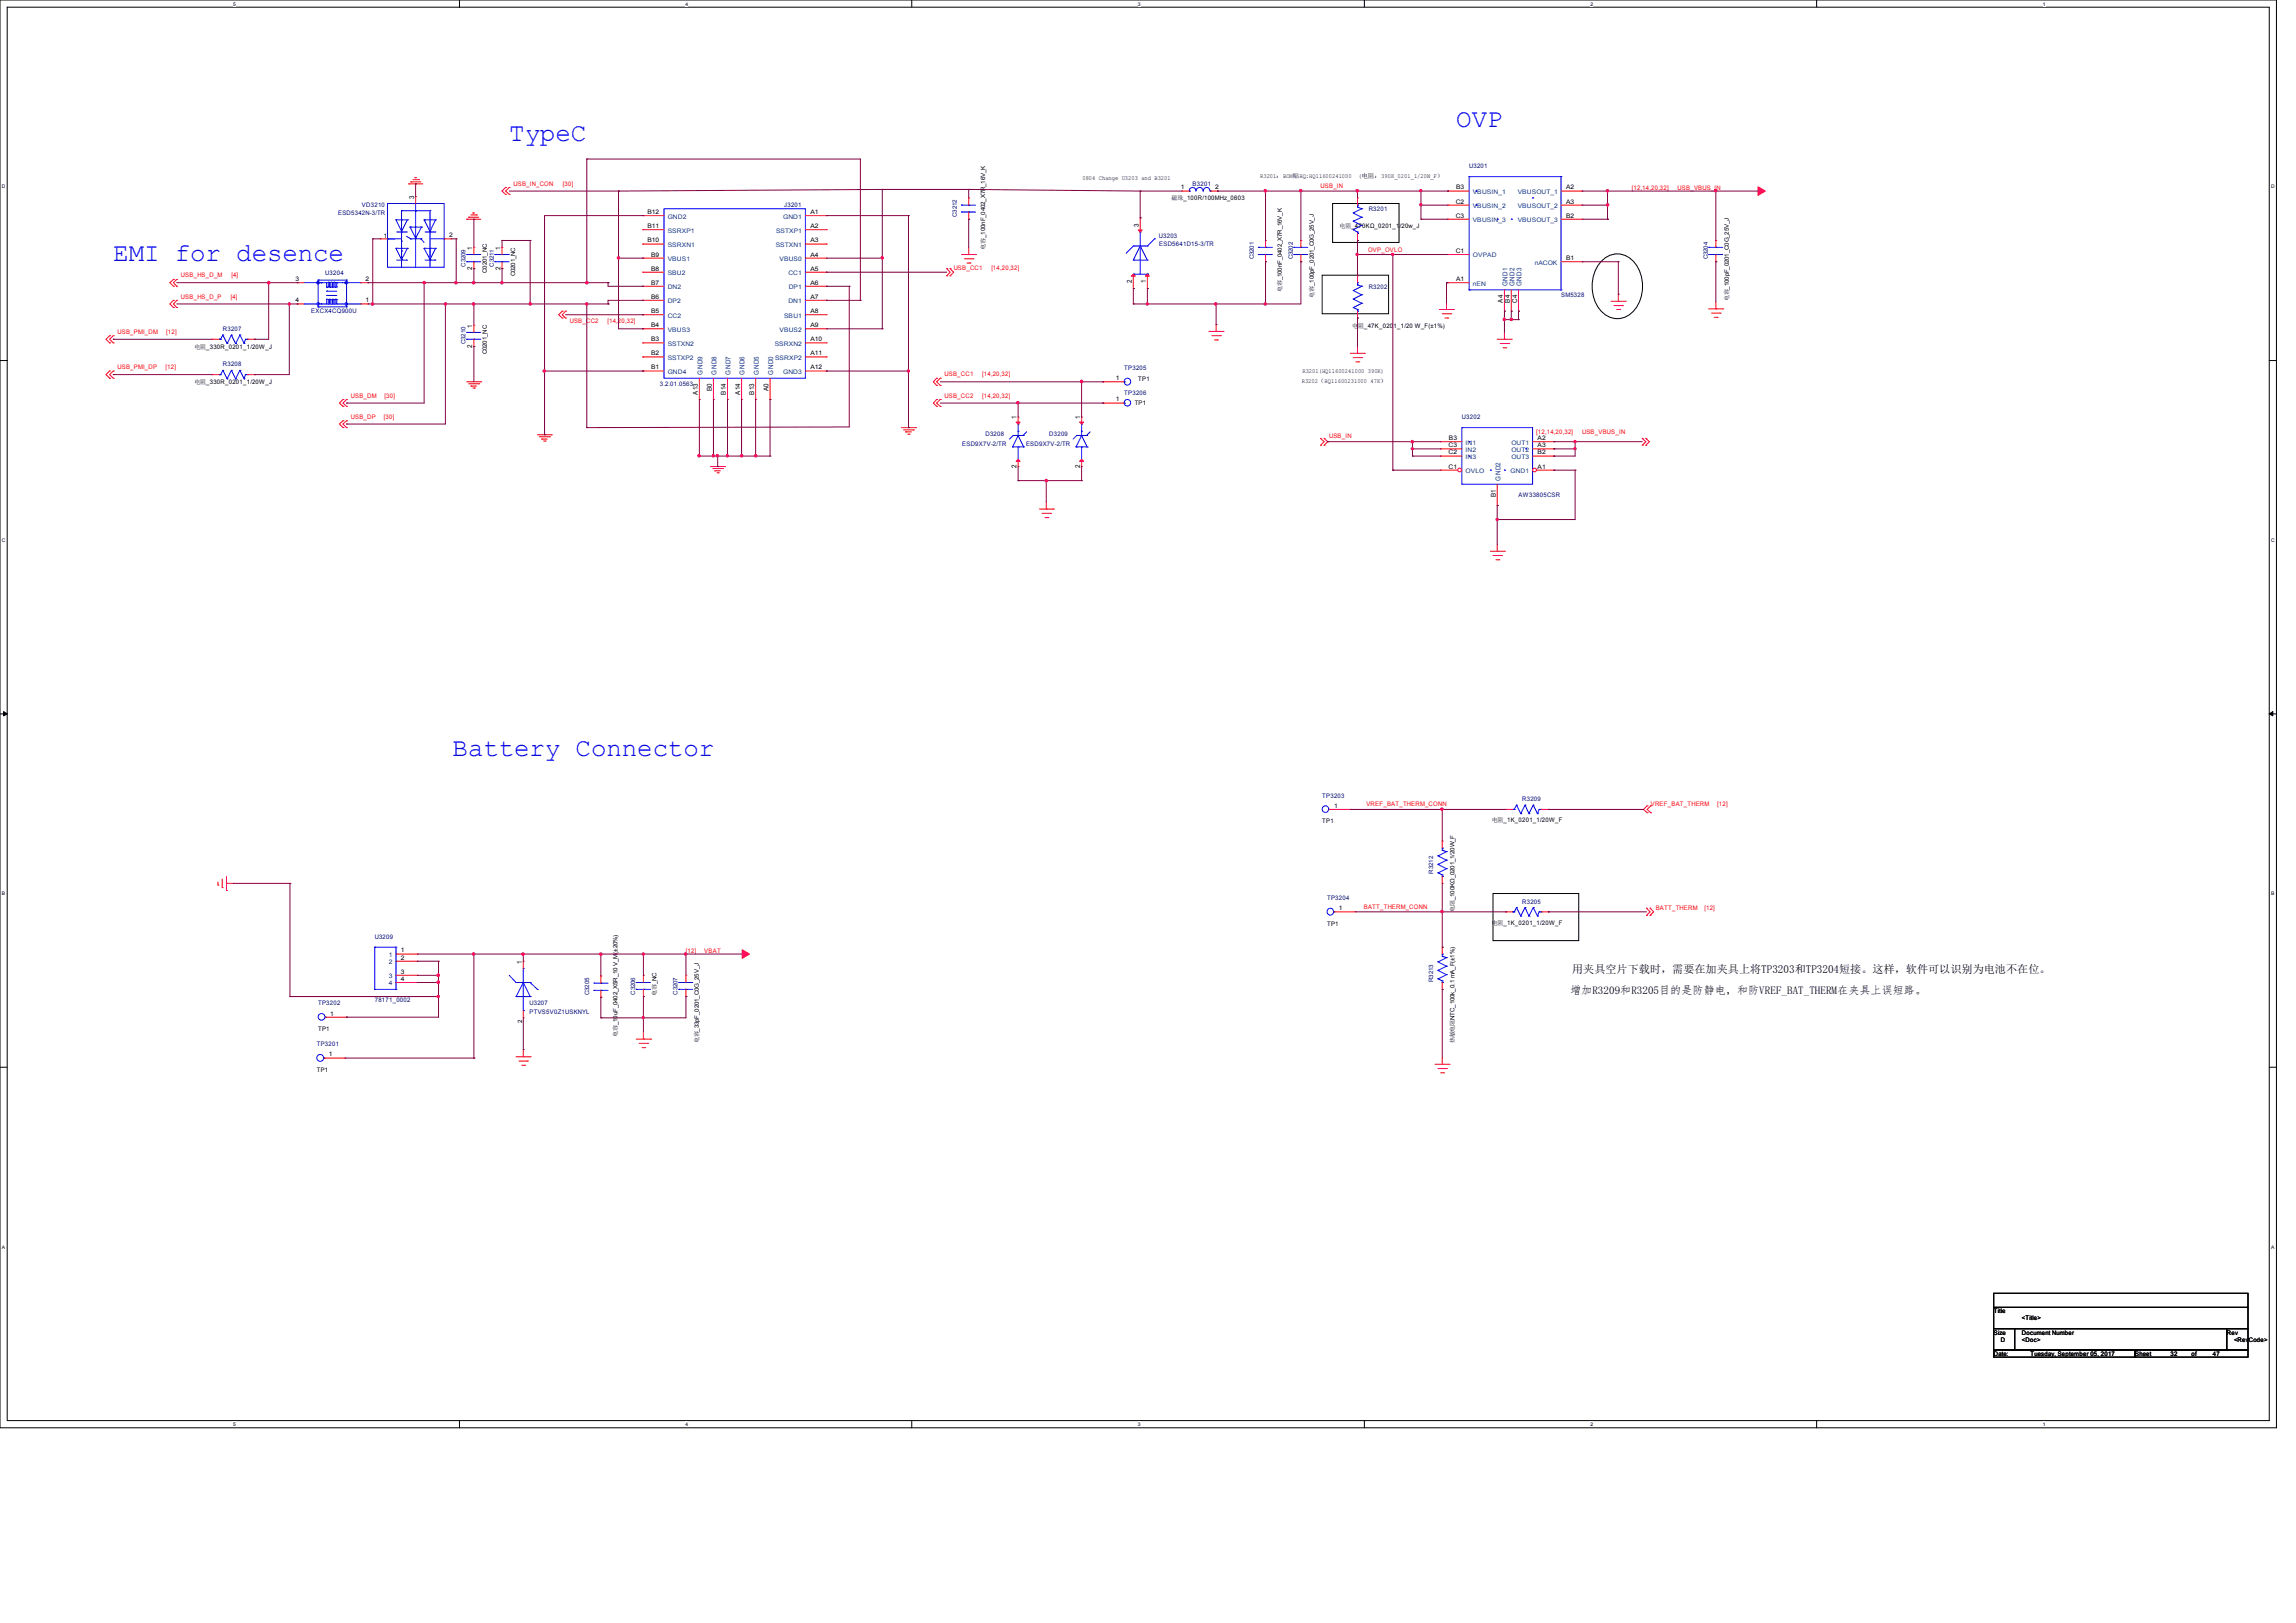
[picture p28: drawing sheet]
<svg xmlns="http://www.w3.org/2000/svg" width="297mm" height="210mm" viewBox="0 0 297 210" stroke-linecap="round" stroke-linejoin="round" font-family="sans-serif">
<defs><g id="words">
<g font-size="3.3" fill="#00f">
<text x="188.4" y="16.4">OVP</text>
<text x="65.9" y="18.2">TypeC</text>
<text x="14.6" y="33.8">EMI for desence</text>
<text x="58.5" y="97.8">Battery Connector</text>
</g>
<g font-size="1.4">
<text x="203.4" y="125.9">用夹具空片下载时，需要在加夹具上将TP3203和TP3204短接。这样，软件可以识别为电池不在位。</text>
<text x="203.1" y="128.6">增加R3209和R3205目的是防静电，和防VREF_BAT_THERM在夹具上误短路。</text>
</g>
<g font-size=".9">
<text x="53.6" y="25.7" transform="rotate(-90 53.6 25.7)">3</text>
<text x="147.3" y="29.4" transform="rotate(-90 147.3 29.4)">3</text>
<text x="61.1" y="35" transform="rotate(-90 61.1 35)">2</text>
<text x="61.1" y="32.3" transform="rotate(-90 61.1 32.3)">1</text>
<text x="64.7" y="35" transform="rotate(-90 64.7 35)">2</text>
<text x="64.7" y="32.3" transform="rotate(-90 64.7 32.3)">1</text>
<text x="146.4" y="36.6" transform="rotate(-90 146.4 36.6)">2</text>
<text x="148.2" y="36.6" transform="rotate(-90 148.2 36.6)">1</text>
<text x="194.4" y="39.2" transform="rotate(-90 194.4 39.2)">A4</text>
<text x="195.3" y="39.2" transform="rotate(-90 195.3 39.2)">B4</text>
<text x="196.2" y="39.2" transform="rotate(-90 196.2 39.2)">C4</text>
<text x="61.1" y="45" transform="rotate(-90 61.1 45)">2</text>
<text x="61.1" y="42.4" transform="rotate(-90 61.1 42.4)">1</text>
<text x="90.3" y="51.1" transform="rotate(-90 90.3 51.1)">A13</text>
<text x="92.1" y="50.6" transform="rotate(-90 92.1 50.6)">B0</text>
<text x="93.9" y="51.1" transform="rotate(-90 93.9 51.1)">B14</text>
<text x="95.7" y="51.1" transform="rotate(-90 95.7 51.1)">A14</text>
<text x="97.5" y="51.1" transform="rotate(-90 97.5 51.1)">B13</text>
<text x="99.4" y="50.6" transform="rotate(-90 99.4 50.6)">A0</text>
<text x="131.5" y="54.2" transform="rotate(-90 131.5 54.2)">1</text>
<text x="139.7" y="54.2" transform="rotate(-90 139.7 54.2)">1</text>
<text x="131.5" y="60.5" transform="rotate(-90 131.5 60.5)">2</text>
<text x="139.7" y="60.5" transform="rotate(-90 139.7 60.5)">2</text>
<text x="193.5" y="64.3" transform="rotate(-90 193.5 64.3)">B1</text>
<text x="67.5" y="124.7" transform="rotate(-90 67.5 124.7)">1</text>
</g>
<g font-size=".9" fill="#004080">
<text x="195" y="37" transform="rotate(-90 195 37)">GND1</text>
<text x="195.9" y="37" transform="rotate(-90 195.9 37)">GND2</text>
<text x="196.8" y="37" transform="rotate(-90 196.8 37)">GND3</text>
<text x="90.9" y="48.5" transform="rotate(-90 90.9 48.5)">GND9</text>
<text x="92.7" y="48.5" transform="rotate(-90 92.7 48.5)">GND8</text>
<text x="94.5" y="48.5" transform="rotate(-90 94.5 48.5)">GND7</text>
<text x="96.3" y="48.5" transform="rotate(-90 96.3 48.5)">GND6</text>
<text x="98.1" y="48.5" transform="rotate(-90 98.1 48.5)">GND5</text>
<text x="100" y="48.5" transform="rotate(-90 100 48.5)">GND0</text>
<text x="194.1" y="62.2" transform="rotate(-90 194.1 62.2)">GND2</text>
</g>
<g font-size=".8">
<text x="140" y="23.3">0804 Change U3203 and B3201</text>
<text x="163" y="23">R3201：BOM贴HQ:HQ11600241000</text>
<text x="175.7" y="23">(电阻：390K_0201_1/20W_F）</text>
<text x="83.7" y="27.7">B12</text>
<text x="83.7" y="29.5">B11</text>
<text x="104.8" y="27.7">A1</text>
<text x="104.8" y="29.5">A2</text>
<text x="151.6" y="25.9">磁珠_100R/100MHz_0603</text>
<text x="152.8" y="24.5">1</text>
<text x="157.2" y="24.5">2</text>
<text x="173.3" y="29.5">电阻_470KΩ_0201_1/20w_J</text>
<text x="188.3" y="28.2">C3</text>
<text x="188.3" y="26.3">C2</text>
<text x="188.4" y="24.5">B3</text>
<text x="202.6" y="24.5">A2</text>
<text x="202.6" y="26.3">A3</text>
<text x="202.6" y="28.2">B2</text>
<text x="49.7" y="30.8">1</text>
<text x="58.1" y="30.7">2</text>
<text x="63" y="35.3" transform="rotate(-90 63 35.3)">C0201_NC</text>
<text x="66.6" y="35.8" transform="rotate(-90 66.6 35.8)">C0201_NC</text>
<text x="83.7" y="31.4">B10</text>
<text x="84.2" y="33.2">B9</text>
<text x="84.2" y="35">B8</text>
<text x="104.8" y="31.4">A3</text>
<text x="104.8" y="33.2">A4</text>
<text x="104.8" y="35">A5</text>
<text x="127.4" y="32.3" transform="rotate(-90 127.4 32.3)">电容_100nF_0402_X7R_16V_K</text>
<text x="188.3" y="32.7">C1</text>
<text x="202.6" y="33.7">B1</text>
<text x="38.2" y="36.4">3</text>
<text x="38.2" y="39.1">4</text>
<text x="47.3" y="39.1">1</text>
<text x="47.3" y="36.4">2</text>
<text x="84.2" y="36.8">B7</text>
<text x="84.2" y="38.7">B6</text>
<text x="84.2" y="40.5">B5</text>
<text x="104.8" y="36.8">A6</text>
<text x="104.8" y="38.7">A7</text>
<text x="104.8" y="40.5">A8</text>
<text x="165.8" y="37.8" transform="rotate(-90 165.8 37.8)">电容_100nF_0402_X7R_16V_K</text>
<text x="169.9" y="38.5" transform="rotate(-90 169.9 38.5)">电容_100pF_0201_C0G_25V_J</text>
<text x="188.4" y="36.4">A1</text>
<text x="223.6" y="39" transform="rotate(-90 223.6 39)">电容_100pF_0201_C0G_25V_J</text>
<text x="25.1" y="45.1">电阻_330R_0201_1/20W_J</text>
<text x="63" y="45.8" transform="rotate(-90 63 45.8)">C0201_NC</text>
<text x="84.2" y="47.8">B1</text>
<text x="84.2" y="42.3">B4</text>
<text x="84.2" y="44.2">B3</text>
<text x="84.2" y="46">B2</text>
<text x="104.8" y="42.3">A9</text>
<text x="104.8" y="44.2">A10</text>
<text x="104.8" y="46">A11</text>
<text x="104.8" y="47.8">A12</text>
<text x="174.9" y="42.4">电阻_47K_0201_1/20 W_F(±1%)</text>
<text x="25.1" y="49.7">电阻_330R_0201_1/20W_J</text>
<text x="144.3" y="49.2">1</text>
<text x="144.3" y="51.9">1</text>
<text x="146.8" y="52.5">TP1</text>
<text x="147.2" y="49.2">TP1</text>
<text x="168.4" y="49.5">R3202（HQ11600231000 47K）</text>
<text x="168.5" y="48.3">R3201(HQ11600241000 390K)</text>
<text x="187.4" y="57.9">C3</text>
<text x="187.4" y="58.8">C2</text>
<text x="187.4" y="56.9">B3</text>
<text x="198.9" y="56.9">A2</text>
<text x="198.9" y="57.9">A3</text>
<text x="198.9" y="58.8">B2</text>
<text x="187.4" y="60.6">C1</text>
<text x="198.9" y="60.6">A1</text>
<text x="171" y="106.5">TP1</text>
<text x="172.6" y="104.5">1</text>
<text x="193" y="106.4">电阻_1K_0201_1/20W_F</text>
<text x="171.7" y="119.8">TP1</text>
<text x="173.2" y="117.8">1</text>
<text x="188.1" y="118" transform="rotate(-90 188.1 118)">电阻_100KΩ_0201_1/20W_F</text>
<text x="193" y="119.6">电阻_1K_0201_1/20W_F</text>
<text x="51.9" y="123.2">1</text>
<text x="51.9" y="124.2">2</text>
<text x="51.9" y="126">3</text>
<text x="42.7" y="131.4">1</text>
<text x="51.9" y="126.9">4</text>
<text x="84.9" y="128.9" transform="rotate(-90 84.9 128.9)">电容_NC</text>
<text x="41.2" y="133.4">TP1</text>
<text x="42.5" y="136.7">1</text>
<text x="67.5" y="132.4" transform="rotate(-90 67.5 132.4)">2</text>
<text x="79.9" y="134.2" transform="rotate(-90 79.9 134.2)">电容_10uF_0402_X5R_10 V_M(±20%)</text>
<text x="90.4" y="135" transform="rotate(-90 90.4 135)">电容_33pF_0201_C0G_25V_J</text>
<text x="188.1" y="135" transform="rotate(-90 188.1 135)">热敏电阻NTC_100k_0.1 mA_F(±1%)</text>
<text x="41" y="138.7">TP1</text>
<text x="257.9" y="169.9">Title</text>
<text x="257.9" y="172.7">Size</text>
<text x="258.8" y="173.6">D</text>
<text x="261.6" y="172.7">Document Number</text>
<text x="261.6" y="173.6">&lt;Doc&gt;</text>
<text x="261.6" y="170.9">&lt;Title&gt;</text>
<text x="288.1" y="172.7">Rev</text>
<text x="289" y="173.6">&lt;RevCode&gt;</text>
<text x="257.9" y="175.4">Date:</text>
<text x="262.7" y="175.4">Tuesday, September 05, 2017</text>
<text x="276.2" y="175.4">Sheet</text>
<text x="280.8" y="175.4">32</text>
<text x="283.5" y="175.4">of</text>
<text x="286.2" y="175.4">47</text>
</g>
<g font-size=".8" fill="#000080">
<text x="190" y="21.8">U3201</text>
<text x="43.7" y="27.9">ESD5342N-3/TR</text>
<text x="46.8" y="26.8">VD3210</text>
<text x="101.4" y="26.8">J3201</text>
<text x="123.8" y="28.1" transform="rotate(-90 123.8 28.1)">C3212</text>
<text x="154.3" y="24.1">B3201</text>
<text x="177" y="27.3">R3201</text>
<text x="42.1" y="35.5">U3204</text>
<text x="60.2" y="34.5" transform="rotate(-90 60.2 34.5)">C3209</text>
<text x="63.9" y="34.5" transform="rotate(-90 63.9 34.5)">C3211</text>
<text x="149.9" y="30.8">U3203</text>
<text x="150" y="31.9">ESD5641D15-3/TR</text>
<text x="162.2" y="33.6" transform="rotate(-90 162.2 33.6)">C3201</text>
<text x="167.2" y="33.6" transform="rotate(-90 167.2 33.6)">C3202</text>
<text x="220.9" y="33.6" transform="rotate(-90 220.9 33.6)">C3204</text>
<text x="40.3" y="40.6">EXCX4CQ900U</text>
<text x="177" y="37.3">R3202</text>
<text x="201.9" y="38.4">SM5328</text>
<text x="28.8" y="47.4">R3208</text>
<text x="28.8" y="42.8">R3207</text>
<text x="60.2" y="44.5" transform="rotate(-90 60.2 44.5)">C3210</text>
<text x="145.4" y="47.9">TP3205</text>
<text x="85.3" y="50">3.2.01.0563</text>
<text x="145.4" y="51.1">TP3206</text>
<text x="124.5" y="57.7">ESD9X7V-2/TR</text>
<text x="127.5" y="56.4">D3208</text>
<text x="132.7" y="57.7">ESD9X7V-2/TR</text>
<text x="135.7" y="56.4">D3209</text>
<text x="189.1" y="54.3">U3202</text>
<text x="196.4" y="64.3">AW33805CSR</text>
<text x="171" y="103.2">TP3203</text>
<text x="196.9" y="103.6">R3209</text>
<text x="185.4" y="113" transform="rotate(-90 185.4 113)">R3212</text>
<text x="171.7" y="116.5">TP3204</text>
<text x="196.9" y="116.9">R3205</text>
<text x="48.5" y="121.5">U3209</text>
<text x="41.2" y="130.1">TP3202</text>
<text x="48.5" y="129.7">78171_0002</text>
<text x="68.5" y="130.1">U3207</text>
<text x="68.5" y="131.2">PTVS5V0Z1USKNYL</text>
<text x="76.2" y="128.8" transform="rotate(-90 76.2 128.8)">C3205</text>
<text x="82.2" y="128.7" transform="rotate(-90 82.2 128.7)">C3206</text>
<text x="87.6" y="128.7" transform="rotate(-90 87.6 128.7)">C3207</text>
<text x="185.4" y="127" transform="rotate(-90 185.4 127)">R3213</text>
<text x="41" y="135.4">TP3201</text>
</g>
<g font-size=".8" fill="#f00">
<text x="66.4" y="24">USB_IN_CON</text>
<text x="72.8" y="24">[30]</text>
<text x="170.8" y="24.3">USB_IN</text>
<text x="211.1" y="24.6">[12,14,20,32]</text>
<text x="217" y="24.6">USB_VBUS_IN</text>
<text x="23.4" y="35.9">USB_HS_D_M</text>
<text x="29.9" y="35.9">[4]</text>
<text x="123.4" y="34.9">USB_CC1</text>
<text x="128.2" y="34.9">[14,20,32]</text>
<text x="177" y="32.6">OVP_OVLO</text>
<text x="23.4" y="38.7">USB_HS_D_P</text>
<text x="29.8" y="38.7">[4]</text>
<text x="73.7" y="41.8">USB_CC2</text>
<text x="78.6" y="41.8">[14,20,32]</text>
<text x="15.2" y="43.2">USB_PMI_DM</text>
<text x="15.2" y="47.8">USB_PMI_DP</text>
<text x="21.4" y="47.8">[12]</text>
<text x="21.5" y="43.2">[12]</text>
<text x="45.4" y="51.4">USB_DM</text>
<text x="49.7" y="51.4">[30]</text>
<text x="122.2" y="48.7">USB_CC1</text>
<text x="122.2" y="51.4">USB_CC2</text>
<text x="127.1" y="48.7">[14,20,32]</text>
<text x="127.1" y="51.4">[14,20,32]</text>
<text x="45.4" y="54.2">USB_DP</text>
<text x="49.7" y="54.2">[30]</text>
<text x="171.9" y="56.6">USB_IN</text>
<text x="198.7" y="56.2">[12,14,20,32]</text>
<text x="204.7" y="56.2">USB_VBUS_IN</text>
<text x="176.8" y="104.4">VREF_BAT_THERM_CONN</text>
<text x="213.5" y="104.3">VREF_BAT_THERM</text>
<text x="222.1" y="104.3">[12]</text>
<text x="176.4" y="117.6">BATT_THERM_CONN</text>
<text x="214.2" y="117.7">BATT_THERM</text>
<text x="220.5" y="117.7">[12]</text>
<text x="88.7" y="123.3">[12]</text>
<text x="91.1" y="123.3">VBAT</text>
</g>
<g font-size=".8" fill="#004080">
<text x="86.4" y="28.3">GND2</text>
<text x="101.3" y="28.3">GND1</text>
<text x="190.5" y="25.1">VBUSIN_1</text>
<text x="190.5" y="28.7">VBUSIN_3</text>
<text x="190.5" y="26.9">VBUSIN_2</text>
<text x="196.3" y="25.1">VBUSOUT_1</text>
<text x="196.3" y="26.9">VBUSOUT_2</text>
<text x="196.3" y="28.7">VBUSOUT_3</text>
<text x="86.4" y="30.1">SSRXP1</text>
<text x="86.4" y="32">SSRXN1</text>
<text x="86.4" y="33.8">VBUS1</text>
<text x="86.4" y="35.6">SBU2</text>
<text x="100.3" y="32">SSTXN1</text>
<text x="100.4" y="30.1">SSTXP1</text>
<text x="100.8" y="33.8">VBUS0</text>
<text x="102" y="35.6">CC1</text>
<text x="190.5" y="33.3">OVPAD</text>
<text x="198.5" y="34.2">nACOK</text>
<text x="86.4" y="37.4">DN2</text>
<text x="86.4" y="39.2">DP2</text>
<text x="86.4" y="41.1">CC2</text>
<text x="101.4" y="41.1">SBU1</text>
<text x="102" y="39.2">DN1</text>
<text x="102" y="37.4">DP1</text>
<text x="190.5" y="37">nEN</text>
<text x="86.4" y="42.9">VBUS3</text>
<text x="86.4" y="44.7">SSTXN2</text>
<text x="86.4" y="46.6">SSTXP2</text>
<text x="100.2" y="44.7">SSRXN2</text>
<text x="100.3" y="46.6">SSRXP2</text>
<text x="100.8" y="42.9">VBUS2</text>
<text x="86.4" y="48.4">GND4</text>
<text x="101.3" y="48.4">GND3</text>
<text x="189.6" y="57.5">IN1</text>
<text x="189.6" y="58.5">IN2</text>
<text x="189.6" y="59.4">IN3</text>
<text x="195.5" y="57.5">OUT1</text>
<text x="195.5" y="58.5">OUT2</text>
<text x="195.5" y="59.4">OUT3</text>
<text x="189.6" y="61.2">OVLO</text>
<text x="195.4" y="61.2">GND1</text>
<text x="50.3" y="123.8">1</text>
<text x="50.3" y="124.8">2</text>
<text x="50.3" y="126.6">3</text>
<text x="50.3" y="127.5">4</text>
</g>
<g font-size=".6">
<text x="30.2" y=".7">5</text>
<text x="88.7" y=".7">4</text>
<text x="147.2" y=".7">3</text>
<text x="205.7" y=".7">2</text>
<text x="264.2" y=".7">1</text>
<text x=".3" y="24.4">D</text>
<text x="293.8" y="24.4">D</text>
<text x=".3" y="70.1">C</text>
<text x="293.8" y="70.1">C</text>
<text x=".3" y="115.8">B</text>
<text x="293.8" y="115.8">B</text>
<text x=".3" y="161.5">A</text>
<text x="293.8" y="161.5">A</text>
<text x="30.2" y="184.5">5</text>
<text x="88.7" y="184.5">4</text>
<text x="147.2" y="184.5">3</text>
<text x="205.7" y="184.5">2</text>
<text x="264.2" y="184.5">1</text>
</g>
</g></defs>
<path d="M0 0h294.5v184.7h-294.5zM.9 .9h292.6v182.9h-292.6z" fill="none" stroke="#000" stroke-width=".13"/>
<g fill="#fff">
<path d="M30.2 .1h.3v.7h-.3z"/>
<path d="M30.2 183.9h.3v.8h-.3z"/>
</g>
<path d="M59.4 0v.9M59.4 183.8v.9" fill="none" stroke="#000" stroke-width=".13"/>
<g fill="#fff">
<path d="M88.7 .1h.3v.7h-.3z"/>
<path d="M88.7 183.9h.3v.8h-.3z"/>
</g>
<path d="M117.9 0v.9M117.9 183.8v.9" fill="none" stroke="#000" stroke-width=".13"/>
<g fill="#fff">
<path d="M147.2 .1h.3v.7h-.3z"/>
<path d="M147.2 183.9h.3v.8h-.3z"/>
</g>
<path d="M176.5 0v.9M176.5 183.8v.9" fill="none" stroke="#000" stroke-width=".13"/>
<g fill="#fff">
<path d="M205.7 .1h.4v.7h-.4z"/>
<path d="M205.7 183.9h.4v.8h-.4z"/>
</g>
<path d="M235 0v.9M235 183.8v.9" fill="none" stroke="#000" stroke-width=".13"/>
<g fill="#fff">
<path d="M264.2 .1h.4v.7h-.4z"/>
<path d="M264.2 183.9h.4v.8h-.4z"/>
<path d="M.3 23.8h.4v.7h-.4z"/>
<path d="M293.8 23.8h.5v.7h-.5z"/>
<path d="M.3 69.5h.4v.7h-.4z"/>
<path d="M293.8 69.5h.5v.7h-.5z"/>
</g>
<path d="M0 46.7h.9M293.5 46.7h1" fill="none" stroke="#000" stroke-width=".13"/>
<g fill="#fff">
<path d="M.3 115.2h.4v.8h-.4z"/>
<path d="M293.8 115.2h.4v.8h-.4z"/>
</g>
<path d="M0 92.4h.9M293.5 92.4h1" fill="none" stroke="#000" stroke-width=".13"/>
<path d="M.5 92.1l.4 .3-.4 .2zM293.5 92.4l.5-.3v.5z" fill="#000" stroke="#000" stroke-width=".13"/>
<g fill="#fff">
<path d="M.3 161h.3v.7h-.3z"/>
<path d="M293.8 161h.4v.7h-.4z"/>
</g>
<g fill="none" stroke="#000" stroke-width=".13">
<path d="M171 35.6h8.6v5h-8.6zM172.4 26.3h8.6v5.1h-8.6zM207.4 33.6a2.85 2.85 0 0 1 4.5 1.1 5 5 0 0 1-.9 5.8 2.85 2.85 0 0 1-4.5-1.1 5 5 0 0 1 .9-5.8zM193.1 115.6h11.1v6.1h-11.1zM0 138.1h.9M293.5 138.1h1M257.9 167.3h32.9v1.9h-32.9zM257.9 169.2h32.9v2.7h-32.9zM257.9 171.9h2.7v2.8h-2.7zM257.9 174.7h18.3v.9h-18.3zM260.6 171.9h27.4v2.8h-27.4zM276.2 174.7h14.6v.9h-14.6z"/>
<path d="M288 171.9h2.8v2.8h-2.8z"/>
</g>
<g fill="none" stroke="#f00" stroke-width=".13">
<path d="M22.4 36.2h.1M22.4 37h.1M22.4 38.9h.1M22.4 39.8h.1M22.4 36.2l-.4 .4 .4 .4M22.4 38.9l-.4 .4 .4 .5M22.9 36.2h.1M22.9 37h.1M22.9 38.9h.1M22.9 39.8h.1M22.9 36.2l-.5 .4 .5 .4M22.9 38.9l-.5 .4 .5 .5"/>
<path d="M38.4 39.3h.9M38.4 36.6h.9M38.4 36.6h.1M38.4 39.3h.1M46.7 39.3h.9M46.7 36.6h.9M47.6 39.3h.1M47.6 36.6h.1M49.2 30.9h.9M49.2 30.9h.1M52.9 23.8h.1M52.9 23.8h1.8"/>
<path d="M53.1 23.5h.1M53.1 23.5h1.3M53.4 23.2h.7M53.7 23h.2M53.7 23h.1M53.8 25.4h.1M53.8 25.4v.9M54.1 23.2h.1M57.4 30.9h.9M58.3 30.9h.1M60.4 28.4h.1M60.4 28.4h1.8"/>
<path d="M60.6 28.1h.1M60.6 28.1h1.3M60.9 27.8h.7M61.2 27.6h.1M61.2 27.6h.2M61.3 32h.1M61.3 34.8h.1M61.3 32v.9M61.3 33.9v.9M61.6 27.8h.1M64.9 32h.1M64.9 34.8h.1"/>
<path d="M64.9 32v.9M64.9 33.9v.9M65.4 24.3h.1M65.4 25.1h.1M65.4 24.3l-.5 .4 .5 .4M65.9 24.3l-.5 .4 .5 .4M65.9 24.3h.1M65.9 25.1h.1M83.1 27.9h.1M83.1 29.7h.1M83.1 31.6h.1M83.1 33.4h.1"/>
<path d="M83.1 35.2h.1M83.1 37h.1M83.1 38.9h.1M83.1 27.9h2.8M83.1 29.7h2.8M83.1 31.6h2.8M83.1 33.4h2.8M83.1 35.2h2.8M83.1 37h2.8M83.1 38.9h2.8M104.2 27.9h2.7M104.2 29.7h2.7"/>
<path d="M104.2 31.6h2.7M104.2 33.4h2.7M104.2 35.2h2.7M104.2 37h2.7M104.2 38.9h2.7M106.9 27.9h.1M106.9 29.7h.1M106.9 31.6h.1M106.9 33.4h.1M106.9 35.2h.1M106.9 37h.1M106.9 38.9h.1"/>
<path d="M122.5 34.8l.4 .4-.4 .5M122.5 35.7h.1M122.5 34.8h.1M122.9 35.7h.1M122.9 34.8h.1M122.9 34.8l.5 .4-.5 .5M124.4 32.9h1.8M124.8 33.5h1.1M125.1 34h.4M125.3 32.9h.1M125.3 25.6h.1M125.3 28.4h.1"/>
<path d="M125.3 25.6v.9M125.3 27.4v1M125.3 32v.9M125.5 34h.1M125.9 33.5h.1M126.2 32.9h.1M146.6 37.3h.1M146.6 35.5v1.8M147.5 28.2h.1M147.5 28.2v1.8M148.4 37.3h.1M148.4 35.5v1.8"/>
<path d="M152.9 24.7h.9M152.9 24.7h.1M156.5 24.7h1M157.5 24.7h.1M163.7 31.1h.1M163.7 33.9h.1M163.7 31.1v.9M163.7 32.9v1M168.3 31.1h.1M168.3 33.9h.1M168.3 31.1v.9M168.3 32.9v1"/>
<path d="M175.6 35.7h.1M175.6 35.7v.9M187.1 39.2v.8M187.3 28.4h2.7M187.3 32.9h2.7M187.3 36.6h2.7M187.3 24.7h2.7M187.3 26.5h2.7M187.3 36.6h.1M187.3 24.7h.1M187.3 28.4h.1M187.3 26.5h.1"/>
<path d="M187.3 32.9h.1M194.6 37.5v2.8M195.5 37.5v2.8M196.4 37.5v2.8M201.9 28.4h2.7M201.9 24.7h2.7M201.9 26.5h2.7M201.9 33.9h2.7M204.6 24.7h.1M204.6 26.5h.1M204.6 33.9h.1M204.6 28.4h.1"/>
<path d="M208.4 39h1.8M208.8 39.5h1.1M209.3 39h.1M209.3 38.1v.9M209.9 39.5h.1M210.2 39h.1M221 40h1.8M222 40h.1M222 31.1h.1M222 33.9h.1M222 31.1v.9M222 32.9v1"/>
<path d="M222 39.1v.9M222.8 40h.1M14.2 43.4l-.5 .5 .5 .5M14.2 48l-.5 .5 .5 .4M14.2 43.4h.1M14.2 44.4h.1M14.2 48h.1M14.2 48.9h.1M14.6 43.4h.1M14.6 44.4h.1M14.6 48h.1M14.6 48.9h.1"/>
<path d="M14.6 43.4l-.4 .5 .4 .5M14.6 48l-.4 .5 .4 .4M27.4 48.5h.1M27.4 43.9h.1M27.4 43.9h1M27.4 48.5h1M32 43.9h.9M32 48.5h.9M32.9 48.5h.1M32.9 43.9h.1M44.4 54.4h.1M44.4 55.3h.1"/>
<path d="M44.4 51.7h.1M44.4 52.6h.1M44.4 54.4l-.5 .5 .5 .4M44.4 51.7l-.5 .5 .5 .4M44.8 54.4h.1M44.8 55.3h.1M44.8 51.7h.1M44.8 52.6h.1M44.8 54.4l-.4 .5 .4 .4M44.8 51.7l-.4 .5 .4 .4M60.4 49.4h1.8M60.6 49.7h1.3"/>
<path d="M60.9 50h.1M60.9 50h.7M61.2 50.2h.2M61.3 42.1h.1M61.3 44.8h.1M61.3 42.1v.9M61.3 43.9v.9M61.4 50.2h.1M61.9 49.7h.1M62.2 49.4h.1M69.5 56.3h1.8M69.8 56.5h1.3"/>
<path d="M70.1 56.8h.1M70.1 56.8h.7M70.3 57.1h.2M70.5 57.1h.1M71.1 56.5h.1M71.3 56.3h.1M72.7 40.3h.1M72.7 41.1h.1M72.7 40.3l-.4 .4 .4 .4M73.2 40.3l-.5 .4 .5 .4M73.2 40.3h.1M73.2 41.1h.1"/>
<path d="M83.1 40.7h.1M83.1 42.5h.1M83.1 44.4h.1M83.1 46.2h.1M83.1 48h.1M83.1 40.7h2.8M83.1 42.5h2.8M83.1 44.4h2.8M83.1 46.2h2.8M83.1 48h2.8M90.5 51.7h.1M90.5 48.9v2.8"/>
<path d="M92.3 51.7h.1M92.3 48.9v2.8M94.1 51.7h.1M94.1 48.9v2.8M95.9 51.7h.1M95.9 48.9v2.8M97.7 51.7h.1M97.7 48.9v2.8M99.6 51.7h.1M99.6 48.9v2.8M104.2 40.7h2.7M104.2 42.5h2.7"/>
<path d="M104.2 44.4h2.7M104.2 46.2h2.7M104.2 48h2.7M106.9 40.7h.1M106.9 42.5h.1M106.9 44.4h.1M106.9 46.2h.1M106.9 48h.1M116.6 55.3h1.8M116.9 55.6h1.3M117.1 55.9h.1M117.1 55.9h.8"/>
<path d="M117.4 56.2h.2M117.6 56.2h.1M118.2 55.6h.1M118.4 55.3h.1M121.2 48.9l-.5 .5 .5 .5M121.2 51.7l-.5 .5 .5 .4M121.2 48.9h.1M121.2 49.9h.1M121.2 51.7h.1M121.2 52.6h.1M121.6 48.9h.1M121.6 49.9h.1"/>
<path d="M121.6 51.7h.1M121.6 52.6h.1M121.6 48.9l-.4 .5 .4 .5M121.6 51.7l-.4 .5 .4 .4M131.7 54h.1M131.7 54v.9M131.7 59.4v1M139.9 54h.1M139.9 54v.9M139.9 59.4v1M142.7 49.4h2.7M142.7 52.2h2.7"/>
<path d="M142.7 49.4h.1M142.7 52.2h.1M156.4 42.9h1.8M156.8 43.4h1.1M157.1 44h.4M157.3 42.9h.1M157.3 42v.9M157.5 44h.1M157.9 43.4h.1M158.2 42.9h.1M170.8 56.7h.1M170.8 57.6h.1"/>
<path d="M170.8 56.7l.5 .5-.5 .4M171.3 57.6h.1M171.3 56.7h.1M171.3 56.7l.4 .5-.4 .4M174.7 45.7h1.8M175 46.3h1.1M175.4 46.8h.4M175.6 45.7h.1M175.6 41.1h.1M175.6 40.3v.8M175.6 44.8v.9M175.8 46.8h.1"/>
<path d="M176.1 46.3h.1M176.5 45.7h.1M186.2 40h1.8M186.6 40.6h1.1M186.9 41.1h.4M187.1 40h.1M187.3 41.1h.1M187.7 40.6h.1M188 40h.1M193.7 43.9h1.8M194.1 44.4h1.1M194.4 45h.4"/>
<path d="M194.6 43.9h.1M194.6 40.3h.1M194.6 43v.9M194.8 45h.1M195.2 44.4h.1M195.5 43.9h.1M195.5 40.3h.1M196.4 40.3h.1M198.2 57.2h2.8M198.2 58.1h2.8M201 57.2h.1M201 58.1h.1"/>
<path d="M209.1 40h.4M209.5 40h.1M212.4 57.6h.1M212.4 56.7h.1M212.4 56.7l.5 .5-.5 .4M212.9 57.6h.1M212.9 56.7h.1M212.9 56.7l.5 .5-.5 .4M221.4 40.5h1.1M221.7 41.1h.4M222.1 41.1h.1M222.5 40.5h.1"/>
<path d="M91.9 60.4h1.8M92.2 60.6h1.3M92.5 60.9h.1M92.5 60.9h.7M92.8 61.2h.1M92.9 61.2h.1M93.5 60.6h.1M93.7 60.4h.1M131.7 60.4h.1M134.5 65.9h1.8M134.8 66.4h1.1M135.2 67h.4"/>
<path d="M135.3 65.9h.1M135.3 64.9v1M135.6 67h.1M135.9 66.4h.1M136.3 65.9h.1M139.9 60.4h.1M192.8 71.3h1.8M193.1 71.9h1.1M193.5 72.4h.4M193.7 71.3h.1M193.7 70.4v.9M193.9 72.4h.1"/>
<path d="M194.2 71.9h.1M194.6 71.3h.1M28.2 114.5h.1M28.2 114.1v.4M28.7 114.9h.1M28.7 113.7v1.2M29.3 114.3h.9M29.3 114.3h.1M29.3 115.2h.1M29.3 113.4v1.8M171.9 104.7h2.8M172.6 118h2.7"/>
<path d="M174.7 104.7h.1M175.3 118h.1M186.6 114.3h.1M186.6 108.8h.1M186.6 108.8v.9M186.6 113.4v.9M194.8 118h.1M194.8 104.7h.1M194.8 118h.9M194.8 104.7h.9M199.3 118h1M199.3 104.7h1"/>
<path d="M200.3 118h.1M200.3 104.7h.1M213 118.4h.1M213 117.5h.1M213 117.5l.4 .5-.4 .4M213.1 104.3h.1M213.1 105.2h.1M213.1 104.3l-.5 .4 .5 .5M213.4 118.4h.1M213.4 117.5h.1M213.4 117.5l.5 .5-.5 .4M213.5 104.3l-.4 .4 .4 .5"/>
<path d="M213.5 105.2h.1M213.5 104.3h.1M41.9 136.9h2.7M42.1 131.6h2.7M44.6 136.9h.1M44.8 131.6h.1M51.2 123.4h2.8M51.2 124.4h2.8M51.2 126.2h2.8M51.2 127.1h2.8M54 123.4h.1M54 124.4h.1"/>
<path d="M54 126.2h.1M54 127.1h.1M66.8 136.7h1.8M67.1 137.3h1.1M67.5 137.8h.4M67.7 136.7h.1M67.7 135.8v.9M67.9 137.8h.1M68.2 137.3h.1M68.6 136.7h.1M77.7 126.3h.1M77.7 129h.1"/>
<path d="M77.7 126.3v.9M77.7 128.1v.9M82.3 134.5h1.9M82.7 135h1.1M83.1 135.6h.3M83.2 134.5h.1M83.2 126.2h.1M83.2 128.9h.1M83.2 126.2v.9M83.2 128v.9M83.2 133.5v1M83.4 135.6h.1"/>
<path d="M83.8 135h.1M84.2 134.5h.1M185.6 137.7h1.9M186 138.3h1.1M186.4 138.8h.3M186.6 137.7h.1M186.6 136.8v.9M186.7 138.8h.1M187.1 138.3h.1M187.5 137.7h.1"/>
</g>
<g fill="#f00" stroke="#f00" stroke-width=".13">
<path d="M139.7 54.6h.5l-.3 .3z"/>
<path d="M139.7 59.7l.2-.3 .3 .3z"/>
<path d="M148.2 35.7l.2-.2 .3 .2z"/>
<path d="M146.3 35.7l.3-.2 .3 .2z"/>
<path d="M147.2 29.8h.5l-.2 .2z"/>
<path d="M131.4 54.6h.6l-.3 .3z"/>
<path d="M131.4 59.7l.3-.3 .3 .3z"/>
<path d="M227.4 24.2l.9 .5-.9 .6z" fill-rule="evenodd"/>
<path d="M96 122.9l.9 .5-.9 .6z" fill-rule="evenodd"/>
</g>
<g fill="none" stroke="#00f" stroke-width=".13">
<path d="M39.3 39.3h.1M39.3 36.6h2.9M39.3 39.3h2.9M41.1 39.7h3.7M41.1 36.2h.1M41.1 39.7h.1M41.1 36.2v3.5M41.1 36.2h3.7M41.5 36.6h.1M41.5 39.3h.1M42.2 36.6v.5l.1 .1 .1-.1M42.2 39.3h.1"/>
<path d="M42.2 36.6h.1M42.2 38.2h.1M42.2 37.7h.1M42.2 38.8v.5M42.2 38.2h1.4M42.2 37.7h1.4M42.4 38.8l-.1-.1v.1M42.5 38.8v.5h.1M42.5 38.8h.1M42.5 37.1h.1M42.6 36.6l-.1-.1v.6M42.6 36.6v.6l.2-.1"/>
<path d="M42.6 39.3h.1M42.6 36.6h.1M42.8 38.8l-.1-.1-.1 .1v.5M42.8 38.8h.1M42.8 37.1h.1M42.8 38.8v.5M43 39.3h-.2M43 36.6l-.1-.1-.1 .1v.5M43 36.6v.6l.1-.1M43 39.3h.1M43 36.6h.1M43.1 38.8v-.1l-.1 .1v.5"/>
<path d="M43.2 38.8v.5h.1M43.2 38.8h.1M43.2 37.1h.1M43.3 36.6l-.1-.1v.6M43.3 36.6v.5l.1 .1 .1-.1M43.3 39.3h.1M43.3 36.6h.1M43.3 38.8v.5M43.5 38.8l-.1-.1v.1M43.6 39.3h.1M43.6 38.8h.1M43.6 36.6h.1"/>
<path d="M43.6 37.1h.1M43.6 36.6v.5M43.6 38.8v.5M43.6 39.3h3.1M43.6 36.6h3.1M44.8 36.2h.1M44.8 39.7h.1M44.8 36.2v3.5M46.7 39.3h.1M46.7 36.6h.1M50.1 30.9h1.8M50.1 26.3h7.3v8.3h-7.3z"/>
<path d="M50.1 30.9h.1M51.2 28.4h1.5M51.2 32.1h1.5M51.2 28.4h.1M51.2 32.1h.1M51.2 28.4l.7 1.5M51.2 32.1l.7 1.5M51.3 30h1.3M51.3 33.7h1.3M51.9 30.1h.1M51.9 31.2h.1M51.9 29.9h.1"/>
<path d="M51.9 27.3h.1M51.9 28.4h.1M51.9 32.5h.1M51.9 32.1h.1M51.9 33.6h.1M51.9 27.3v7.3M51.9 27.3h3.7M52.6 30h.1M52.6 33.7h.1M52.6 30.6l.5 .3M52.7 28.4l-.8 1.5M52.7 32.1l-.8 1.5"/>
<path d="M52.7 28.4h.1M52.7 32.1h.1M53 29.4h1.5M53 29.4h.1M53 29.4l.8 1.4M53.1 30.9h.1M53.1 30.9h1.3M53.8 27.3h.1M53.8 30.8h.1M53.8 26.3v8.3M54.4 30.9l.5 .5M54.4 30.9h.1"/>
<path d="M54.5 29.4l-.7 1.4M54.5 29.4h.1M54.9 28.4h.1M54.9 32.1h.1M54.9 28.4l.7 1.5M54.9 32.1l.7 1.5M54.9 28.4h1.4M54.9 32.1h1.4M55 30h1.3M55 33.7h1.3M55.6 27.3h.1M55.6 30.1h.1"/>
<path d="M55.6 29.9h.1M55.6 28.4h.1M55.6 33.6h.1M55.6 32.1h.1M55.6 27.3v7.3M55.6 30.9h1.8M56.3 30h.1M56.3 33.7h.1M56.3 28.4l-.7 1.5M56.3 32.1l-.7 1.5M56.3 28.4h.1M56.3 32.1h.1"/>
<path d="M57.4 30.9h.1M60.4 32.9h.1M60.4 33.9h.1M60.4 32.9h1.8M60.4 33.9h1.8M61.3 32.9h.1M61.3 33.9h.1M64 32.9h1.9M64 33.9h1.9M64 32.9h.1M64 33.9h.1M64.9 32.9h.1"/>
<path d="M64.9 33.9h.1M85.9 27h18.3v21.9h-18.3zM124.4 26.5h.1M124.4 27.4h.1M124.4 26.5h1.8M124.4 27.4h1.8M125.3 26.5h.1M125.3 27.4h.1M146.6 31.8l-.9 1M146.6 35.5h.1M146.6 33.7h.1M146.6 31.8h.1"/>
<path d="M146.6 33.7h1.8M146.6 35.5h1.8M146.6 31.8h1.8M147.5 30h.1M147.5 31.8h.1M147.5 30v5.5M147.5 31.8l-.9 1.9M147.5 31.8l.9 1.9M148.4 35.5h.1M148.4 33.7h.1M148.4 31.8h.1M149.4 30.9h.1"/>
<path d="M149.4 30.9l-1 .9M153.8 24.7h.1M154.7 24.7a.42 .42 0 0 0-.4-.4 .42 .42 0 0 0-.5 .4M155.6 24.7a.44 .44 0 0 0-.4-.4 .44 .44 0 0 0-.5 .4M156.5 24.7a.42 .42 0 0 0-.4-.4 .42 .42 0 0 0-.4 .4M156.5 24.7h.1M162.8 32h.1M162.8 32.9h.1M162.8 32.9h1.8M162.8 32h1.8M163.7 32h.1M163.7 32.9h.1"/>
<path d="M167.3 32h.1M167.3 32.9h.1M167.3 32.9h1.9M167.3 32h1.9M168.3 32h.1M168.3 32.9h.1M175 37.6h.1M175 38.7h.1M175 39.8h.1M175 37.6l1.1 .5M175 38.7l1.1 .5M175 39.8l.6 .2"/>
<path d="M175.6 36.6h.1M175.6 36.9h.1M175.6 36.6v.3M175.6 36.9l.5 .1M176.1 37h.1M176.1 38.1h.1M176.1 39.2h.1M176.1 37l-1.1 .6M176.1 38.1l-1.1 .6M176.1 39.2l-1.1 .6M190 37.5h11.9M190 37.5h.1"/>
<path d="M190 22.9h.1M190 22.9h11.9M190 22.9v14.6M190.9 24.7h.1M190.9 26.5h.1M193.7 28.4h.1M195.5 28.4h.1M198.2 25.6h.1M201.9 22.9h.1M201.9 37.5h.1M201.9 22.9v14.6M221 32h.1"/>
<path d="M221 32.9h.1M221 32.9h1.8M221 32h1.8M222 32h.1M222 32.9h.1M28.4 48.5h.1M28.4 43.9h.1M28.5 48.5h.1M28.5 43.9h.1M28.8 47.9l.6 1.1M28.8 43.3l.6 1.1M28.8 47.9h.1"/>
<path d="M28.8 43.3h.1M28.8 47.9l-.3 .6M28.8 43.3l-.3 .6M29.4 49h.1M29.4 44.4h.1M29.9 47.9h.1M29.9 43.3h.1M29.9 47.9l-.5 1.1M29.9 43.3l-.5 1.2M29.9 47.9l.6 1.1M29.9 43.3l.6 1.1M30.5 49h.1"/>
<path d="M30.5 44.4h.1M31 47.9l.6 1.1M31 43.3l.6 1.1M31 47.9h.1M31 43.3h.1M31 47.9l-.5 1.1M31 43.3l-.5 1.2M31.6 49h.1M31.6 44.4h.1M31.7 48.5h.1M31.7 43.9h.1M31.7 48.5l-.1 .5"/>
<path d="M31.7 43.9l-.1 .6M31.8 48.5h.2M31.8 43.9h.2M32 48.5h.1M32 43.9h.1M60.4 43h.1M60.4 43.9h.1M60.4 43h1.8M60.4 43.9h1.8M61.3 43h.1M61.3 43.9h.1M131 57.8h1.4"/>
<path d="M131 57.8h.1M131.1 56.3l-.5 .5M131.1 56.3h.1M131.1 56.3h1.2M131.7 57.8h.1M131.7 54.9h.1M131.7 56.3h.1M131.7 55.8h.1M131.7 54.9v1.4M131.7 57.8v1.6M131.7 56.3l.7 1.5M131.7 56.3l-.7 1.5"/>
<path d="M132.3 56.3h.1M132.4 57.8h.1M132.8 55.9l-.5 .4M139.2 57.8h1.4M139.2 57.8h.1M139.3 56.3l-.5 .5M139.3 56.3h.1M139.3 56.3h1.2M139.9 56.3l-.7 1.5M139.9 57.8h.1M139.9 54.9h.1M139.9 56.3h.1"/>
<path d="M139.9 55.8h.1M139.9 54.9v1.4M139.9 57.8v1.6M139.9 56.3l.7 1.5M140.5 56.3h.1M140.6 57.8h.1M141 55.9l-.5 .4M145.4 49.4h.1M145.4 52.2h.1M175.6 40.3h.1M175.6 40h.1M175.6 40v.3"/>
<path d="M189.1 55.3h9.1v7.4h-9.1zM190 57.2h.1M190 59h.1M197.4 58.1h.1M192.8 60.8h.1M194.6 60.8h.1M171.9 104.7h.1M172.6 118h.1M186 110.7h.1M186 111.8h.1M186 112.9h.1M186 110.7l1.1 .6"/>
<path d="M186 111.8l1.1 .6M186 112.9l.6 .3M186.6 109.7h.1M186.6 113.4h.1M186.6 110h.1M186.6 113.2h.1M186.6 109.7v.3M186.6 113.2v.2M186.6 110l.5 .2M187.1 110.2h.1M187.1 111.3h.1M187.1 112.4h.1"/>
<path d="M187.1 110.2l-1.1 .5M187.1 111.3l-1.1 .5M187.1 112.4l-1.1 .5M195.7 118h.2M195.7 104.7h.2M195.7 118h.1M195.7 104.7h.1M195.9 118h.1M195.9 104.7h.1M196.2 117.4l.5 1.1M196.2 104.2l.5 1.1M196.2 117.4h.1"/>
<path d="M196.2 104.2h.1M196.2 117.4l-.3 .6M196.2 104.2l-.3 .5M196.7 118.5h.1M196.7 105.3h.1M197.3 117.4h.1M197.3 104.2h.1M197.3 117.4l-.6 1.1M197.3 104.2l-.6 1.1M197.3 117.4l.5 1.1M197.3 104.2l.5 1.1M197.8 118.5h.1"/>
<path d="M197.8 105.3h.1M198.3 117.4l.6 1.1M198.3 104.2l.6 1.1M198.3 117.4h.1M198.3 104.2h.1M198.3 117.4l-.5 1.1M198.3 104.2l-.5 1.1M198.9 118.5h.1M198.9 105.3h.1M199.1 118h.1M199.1 104.7h.1M199.1 118l-.2 .5"/>
<path d="M199.1 104.7l-.2 .6M199.1 118h.2M199.1 104.7h.2M199.3 118h.1M199.3 104.7h.1M41.9 136.9h.1M42.1 131.6h.1M48.5 128h.1M48.5 122.6h.1M48.5 122.6h2.7M48.5 122.6v5.4M48.5 128h2.7"/>
<path d="M51.2 127.1h.1M51.2 126.2h.1M51.2 124.4h.1M51.2 123.4h.1M51.2 122.6h.1M51.2 128h.1M51.2 122.6v5.4M76.8 127.2h.1M76.8 128.1h.1M76.8 127.2h1.9M76.8 128.1h1.9M77.7 127.2h.1"/>
<path d="M77.7 128.1h.1M82.3 127.1h1.9M82.3 128h1.9M82.3 127.1h.1M82.3 128h.1M83.2 127.1h.1M83.2 128h.1"/>
<circle cx="41.1" cy="39.3" r=".17"/>
<circle cx="41.1" cy="36.6" r=".17"/>
<circle cx="44.8" cy="39.3" r=".17"/>
<circle cx="44.8" cy="36.6" r=".17"/>
<circle cx="145.8" cy="49.4" r=".43"/>
<circle cx="145.8" cy="52.1" r=".42"/>
<circle cx="171.4" cy="104.7" r=".42"/>
<circle cx="172.1" cy="118" r=".43"/>
<circle cx="41.4" cy="136.9" r=".44"/>
<circle cx="41.6" cy="131.6" r=".43"/>
</g>
<circle cx="198.5" cy="60.8" r=".24" fill="#fff" stroke="#f00" stroke-width=".13"/>
<path d="M186.4 59h2.7M186.4 57.2h2.7M186.4 58.1h2.7M186.4 57.2h.1M186.4 58.1h.1M186.4 59h.1M198.2 59h2.8M201 59h.1M193.7 65.4h.1M193.7 62.7v2.7M198.8 60.8h2.2M201 60.8h.1" fill="none" stroke="#f00" stroke-width=".13"/>
<circle cx="188.8" cy="60.8" r=".24" fill="#fff" stroke="#f00" stroke-width=".13"/>
<g fill="none" stroke="#f00" stroke-width=".13">
<path d="M175.6 31.1h.1M175.6 25.6h.1M175.6 25.6v.9M175.6 30.2v.9M186.4 60.8h2.2M186.4 60.8h.1M67.7 124.4h.1M67.7 131.7h.1M67.7 124.4v.9M67.7 130.8v.9M88.7 126.2h.1M88.7 128.9h.1"/>
<path d="M88.7 126.2v.9M88.7 128v.9M186.6 128h.1M186.6 122.6h.1M186.6 122.6v.8M186.6 127.1v.9"/>
</g>
<g fill="none" stroke="#00f" stroke-width=".13">
<path d="M175 27.6h.1M175 28.6h.1M175 29.7h.1M175 27.6l1.1 .5M175 28.6l1.1 .6M175 29.7l.6 .3M175.6 26.5h.1M175.6 30.2h.1M175.6 26.8h.1M175.6 30h.1M175.6 26.5v.3M175.6 30v.2"/>
<path d="M175.6 26.8l.5 .2M176.1 27h.1M176.1 28.1h.1M176.1 29.2h.1M176.1 27l-1.1 .6M176.1 28.1l-1.1 .5M176.1 29.2l-1.1 .5M65.9 126.2l.9 .9M66.8 128.9h.1M66.8 127.1h.1M66.8 127.1h1.8M66.8 128.9h1.8"/>
<path d="M67.7 130.8h.1M67.7 125.3h.1M67.7 127.1h.1M67.7 125.3v5.5M67.7 127.1l-.9 1.8M67.7 127.1l.9 1.8M68.6 128.9h.1M68.6 127.1h.1M68.6 127.1l.9 .9M69.5 128h.1M87.8 127.1h.1M87.8 128h.1"/>
<path d="M87.8 127.1h1.8M87.8 128h1.8M88.7 127.1h.1M88.7 128h.1M186 124.5h.1M186 125.6h.1M186 126.7h.1M186 124.5l1.1 .5M186 125.6l1.1 .5M186 126.7l.6 .2M186.6 123.4h.1M186.6 127.1h.1"/>
<path d="M186.6 123.7h.1M186.6 126.9h.1M186.6 123.4v.3M186.6 126.9v.2M186.6 123.7l.5 .2M187.1 123.9h.1M187.1 125h.1M187.1 126.1h.1M187.1 123.9l-1.1 .6M187.1 125l-1.1 .6M187.1 126.1l-1.1 .6"/>
</g>
<g fill="none" stroke="#800040" stroke-width=".13">
<path d="M22.9 39.3h15.5M22.9 36.6h15.5M34.8 36.6h.1M34.8 36.6v7.3h-1.9M37.4 39.3h.1M37.4 39.3v9.2h-4.5M38.4 36.6h.1M38.4 39.3h.1M47.6 36.6h31.1M47.6 36.6h.1M47.6 39.3h31.1M48.2 39.3h.1"/>
<path d="M48.2 30.9h.1M48.2 30.9v8.4M48.2 30.9h1M53.8 23.8h.1M53.8 23.8v1.6M54.9 36.6h.1M54.9 36.6v15.6h-10.1M57.6 39.3h.1M57.6 39.3v15.6h-12.8M58.3 30.9h.7M59 36.6h.1M59 30.9h.1"/>
<path d="M59 30.9v5.7M61.3 34.8h.1M61.3 39.3h.1M61.3 28.4h.1M61.3 36.6h.1M61.3 28.4v3.6M61.3 34.8v1.8M61.3 39.3v2.8M64.9 31.1h3.7M64.9 36.6h.1M64.9 34.8h.1M64.9 31.1h.1"/>
<path d="M64.9 31.1v.9M64.9 34.8v1.8M65.9 24.7h14.1M68.6 39.3h.1M68.6 31.1h.1M68.6 31.1v8.2M75.9 20.6h35.4v18.3M75.9 36.6h.1M75.9 39.3h.1M75.9 20.6h.1M75.9 20.6v16M75.9 39.3v16"/>
<path d="M78.7 39.3h.1M78.7 36.6h.1M78.7 36.6v.4h4.4M80 24.7h.1M80 33.4h.1M80 33.4h3.1M80 24.7v17.8h3.1M83.1 38.9h-4.4v.4M83.1 27.9h-12.7v28.4M83.1 33.4h.1M83.1 38.9h.1M83.1 37h.1"/>
<path d="M83.1 27.9h.1M106.9 38.9h4.4M106.9 37h3M106.9 27.9h10.6M106.9 27.9h.1M106.9 35.2h.1M106.9 37h.1M106.9 38.9h.1M106.9 33.4h7.2M106.9 35.2h15.6M109.9 37h.1M109.9 37v18.2l-34 .1"/>
<path d="M111.3 38.9h.1M114.1 24.5h11.2M114.1 24.5l-34.1 .2M114.1 24.5h.1M114.1 33.4h.1M114.1 24.5v18M117.5 27.9h.1M117.5 27.9v27.4M125.3 24.5h.1M125.3 28.4h.1M125.3 24.5v1.1M125.3 28.4v3.6"/>
<path d="M125.3 24.5l22.2 .2M146.6 37.3h.1M146.6 39.3h.1M146.6 37.3v2M147.5 28.2h.1M147.5 24.7h.1M147.5 24.7v3.5M147.5 24.7h5.4M148.4 37.3h.1M148.4 39.3h.1M148.4 37.3v2M157.3 39.3v2.7"/>
<path d="M157.5 24.7h29.8M157.5 24.7h.1M163.7 24.7h.1M163.7 33.9h.1M163.7 39.3h.1M163.7 24.7v6.4M163.7 33.9v5.4M168.3 24.7h.1M168.3 33.9h.1M168.3 24.7v6.4M168.3 33.9v5.4h-21.7M175.6 24.7h.1"/>
<path d="M175.6 31.1h.1M175.6 32.9h.1M175.6 24.7v.9M175.6 31.1v4.6M175.6 32.9h11.7M180.2 32.9h.1M180.2 32.9v27.9M183.8 26.5h.1M183.8 24.7h.1M183.8 28.4h.1M183.8 24.7v3.7M183.8 26.5h3.5"/>
<path d="M183.8 28.4h3.5M187.1 36.6h.1M187.1 36.6v2.6M187.1 36.6h.2M187.3 24.7h.1M204.6 24.7h22.8M204.6 26.5h3.3M204.6 28.4h3.3M204.6 33.9h4.7M207.9 26.5h.1M207.9 28.4h.1M207.9 24.7h.1"/>
<path d="M207.9 24.7v3.7M209.3 33.9h.1M209.3 38.1h.1M209.3 33.9v4.2M222 24.7h.1M222 33.9h.1M222 24.7v6.4M222 33.9v5.2M14.6 43.9h12.8M14.6 48.5h12.8M14.6 43.9h.1M14.6 48.5h.1"/>
<path d="M32.9 43.9h.1M32.9 48.5h.1M44.8 52.2h.1M44.8 54.9h.1M61.3 44.8h.1M61.3 44.8v4.6M70.4 48h.1M70.4 56.3h.1M70.4 48h12.7M73.2 40.7h9.9M75.9 55.3h.1M83.1 40.7h.1"/>
<path d="M83.1 42.5h.1M83.1 48h.1M90.3 59h9.3M90.5 59h.1M90.5 51.7v7.3M92.3 59h.1M92.3 51.7v7.3M92.8 59h.1M92.8 59v1.4M94.1 59h.1M94.1 51.7v7.3M95.9 59h.1"/>
<path d="M95.9 51.7v7.3M97.7 59h.1M97.7 51.7v7.3M99.6 51.7h.1M99.6 59h.1M99.6 51.7v7.3M106.9 48h10.6M106.9 48h.1M106.9 42.5h7.2M114.1 42.5h.1M117.5 55.3h.1M121.6 49.4h21.1"/>
<path d="M121.6 52.2h21.1M131.7 52.2h.1M131.7 52.2v1.8M139.9 49.4h.1M139.9 49.4v4.6M142.7 52.2h.1M142.7 49.4h.1M157.3 42h.1M171.7 57.2h14.7M171.7 57.2h.1M175.6 41.1h.1M175.6 41.1v3.7"/>
<path d="M182.7 57.2h.1M182.7 58.1h.1M182.7 59h.1M182.7 57.2v1.8M182.7 59h3.7M182.7 58.1h3.7M194.6 41.4h1.8M194.6 40.3h.1M194.6 41.4h.1M194.6 40.3v2.7M195.5 40.3h.1M195.5 40.3v1.1"/>
<path d="M196.4 41.4h.1M196.4 40.3h.1M196.4 40.3v1.1M201 57.2h11.4M201 58.1h2.8M201 57.2h.1M201 58.1h.1M201 59h.1M203.8 57.2h.1M203.8 58.1h.1M203.8 57.2v1.8h-2.8M92.8 60.4h.1"/>
<path d="M131.7 62.2h.1M131.7 60.4v1.8M131.7 62.2h8.2M135.3 62.2h.1M135.3 62.2v2.7M139.9 62.2h.1M139.9 60.4v1.8M180.2 60.8h6.2M180.2 60.8h.1M193.7 65.4h.1M193.7 67.2h.1M193.7 65.4v5"/>
<path d="M201 60.8h2.8M201 60.8h.1M203.8 60.8h.1M203.8 60.8v6.4h-10.1M30.2 114.3h7.3M37.5 114.3h.1M37.5 114.3v14.6M174.7 104.7h20.1M175.3 118h19.5M186.6 118h.1M186.6 104.7h.1M186.6 104.7v4.1"/>
<path d="M186.6 114.3v8.3M194.8 118h.1M200.3 104.7h.1M200.3 118h.1M200.3 118h12.7M200.3 104.7h12.3M37.5 128.9h.1M37.5 128.9h19.2M44.6 136.9h16.7M44.8 131.6h.1M54 127.1h.1M54 123.4h42"/>
<path d="M54 124.4h2.7M54 126.2h2.7M54 127.1h2.7M56.7 128.9h.1M56.7 127.1h.1M56.7 124.4h.1M56.7 126.2h.1M56.7 124.4v7.2h-11.9M61.3 123.4h.1M61.3 136.9h.1M61.3 123.4v13.5M67.7 123.4h.1"/>
<path d="M67.7 135.8h.1M67.7 123.4v1M67.7 131.7v4.1M77.7 129h.1M77.7 131.7h.1M77.7 123.4h.1M77.7 123.4v2.9M77.7 129v2.7M83.2 128.9h.1M83.2 131.7h.1M83.2 123.4h.1M83.2 123.4v2.8"/>
<path d="M83.2 128.9v4.6M88.7 128.9h.1M88.7 123.4h.1M88.7 123.4v2.8M88.7 128.9v2.8h-11M186.6 122.6h.1M186.6 128h.1M186.6 128v8.8"/>
</g>
<g fill="#f0f" stroke="#f0f" stroke-width=".13">
<path d="M175.4 32.8h.3v.2h-.3z" fill-rule="evenodd"/>
<path d="M56.6 128.8h.2v.2h-.2z" fill-rule="evenodd"/>
<path d="M193.6 67.1h.2v.2h-.2z" fill-rule="evenodd"/>
<path d="M180 32.8h.2v.2h-.2z" fill-rule="evenodd"/>
<path d="M175.4 32.8h.3v.2h-.3z" fill-rule="evenodd"/>
<path d="M56.6 128.8h.2v.2h-.2z" fill-rule="evenodd"/>
<path d="M193.6 67.1h.2v.2h-.2z" fill-rule="evenodd"/>
<path d="M180 32.8h.2v.2h-.2z" fill-rule="evenodd"/>
<circle cx="175.6" cy="24.7" r=".17"/>
<circle cx="183.8" cy="26.5" r=".16"/>
<circle cx="207.9" cy="26.5" r=".17"/>
<circle cx="207.9" cy="24.7" r=".17"/>
<circle cx="221.9" cy="24.7" r=".17"/>
<circle cx="168.2" cy="24.7" r=".17"/>
<circle cx="163.7" cy="24.7" r=".17"/>
<circle cx="148.4" cy="39.3" r=".16"/>
<circle cx="157.3" cy="39.3" r=".17"/>
<circle cx="163.7" cy="39.3" r=".17"/>
<circle cx="56.7" cy="127.1" r=".17"/>
<circle cx="83.2" cy="131.6" r=".16"/>
<circle cx="88.7" cy="123.4" r=".17"/>
<circle cx="83.2" cy="123.4" r=".16"/>
<circle cx="67.6" cy="123.4" r=".17"/>
<circle cx="77.7" cy="123.4" r=".17"/>
<circle cx="56.7" cy="126.2" r=".17"/>
<circle cx="135.3" cy="62.2" r=".17"/>
<circle cx="139.9" cy="49.4" r=".17"/>
<circle cx="131.7" cy="52.1" r=".17"/>
<circle cx="64.9" cy="36.6" r=".16"/>
<circle cx="75.9" cy="36.6" r=".17"/>
<circle cx="68.6" cy="39.3" r=".17"/>
<circle cx="75.9" cy="39.3" r=".17"/>
<circle cx="54.9" cy="36.6" r=".17"/>
<circle cx="57.6" cy="39.3" r=".17"/>
<circle cx="61.3" cy="123.4" r=".17"/>
<circle cx="61.3" cy="36.6" r=".17"/>
<circle cx="61.3" cy="39.3" r=".17"/>
<circle cx="186.5" cy="104.7" r=".17"/>
<circle cx="186.5" cy="117.9" r=".17"/>
<circle cx="80" cy="33.4" r=".17"/>
<circle cx="70.4" cy="48" r=".17"/>
<circle cx="117.5" cy="48" r=".16"/>
<circle cx="92.8" cy="59" r=".17"/>
<circle cx="34.8" cy="36.6" r=".17"/>
<circle cx="37.4" cy="39.3" r=".16"/>
<circle cx="114.1" cy="33.3" r=".16"/>
<circle cx="90.4" cy="59" r=".17"/>
<circle cx="92.3" cy="59" r=".16"/>
<circle cx="94.1" cy="59" r=".16"/>
<circle cx="95.9" cy="59" r=".17"/>
<circle cx="97.7" cy="59" r=".17"/>
<circle cx="48.2" cy="39.3" r=".17"/>
<circle cx="59" cy="36.6" r=".17"/>
<circle cx="194.6" cy="41.3" r=".16"/>
<circle cx="195.5" cy="41.3" r=".17"/>
<circle cx="183.8" cy="24.7" r=".16"/>
<circle cx="182.7" cy="57.1" r=".16"/>
<circle cx="182.7" cy="58.1" r=".15"/>
<circle cx="203.7" cy="57.1" r=".16"/>
<circle cx="203.7" cy="58.1" r=".15"/>
</g>
<use href="#words"/>
</svg>
